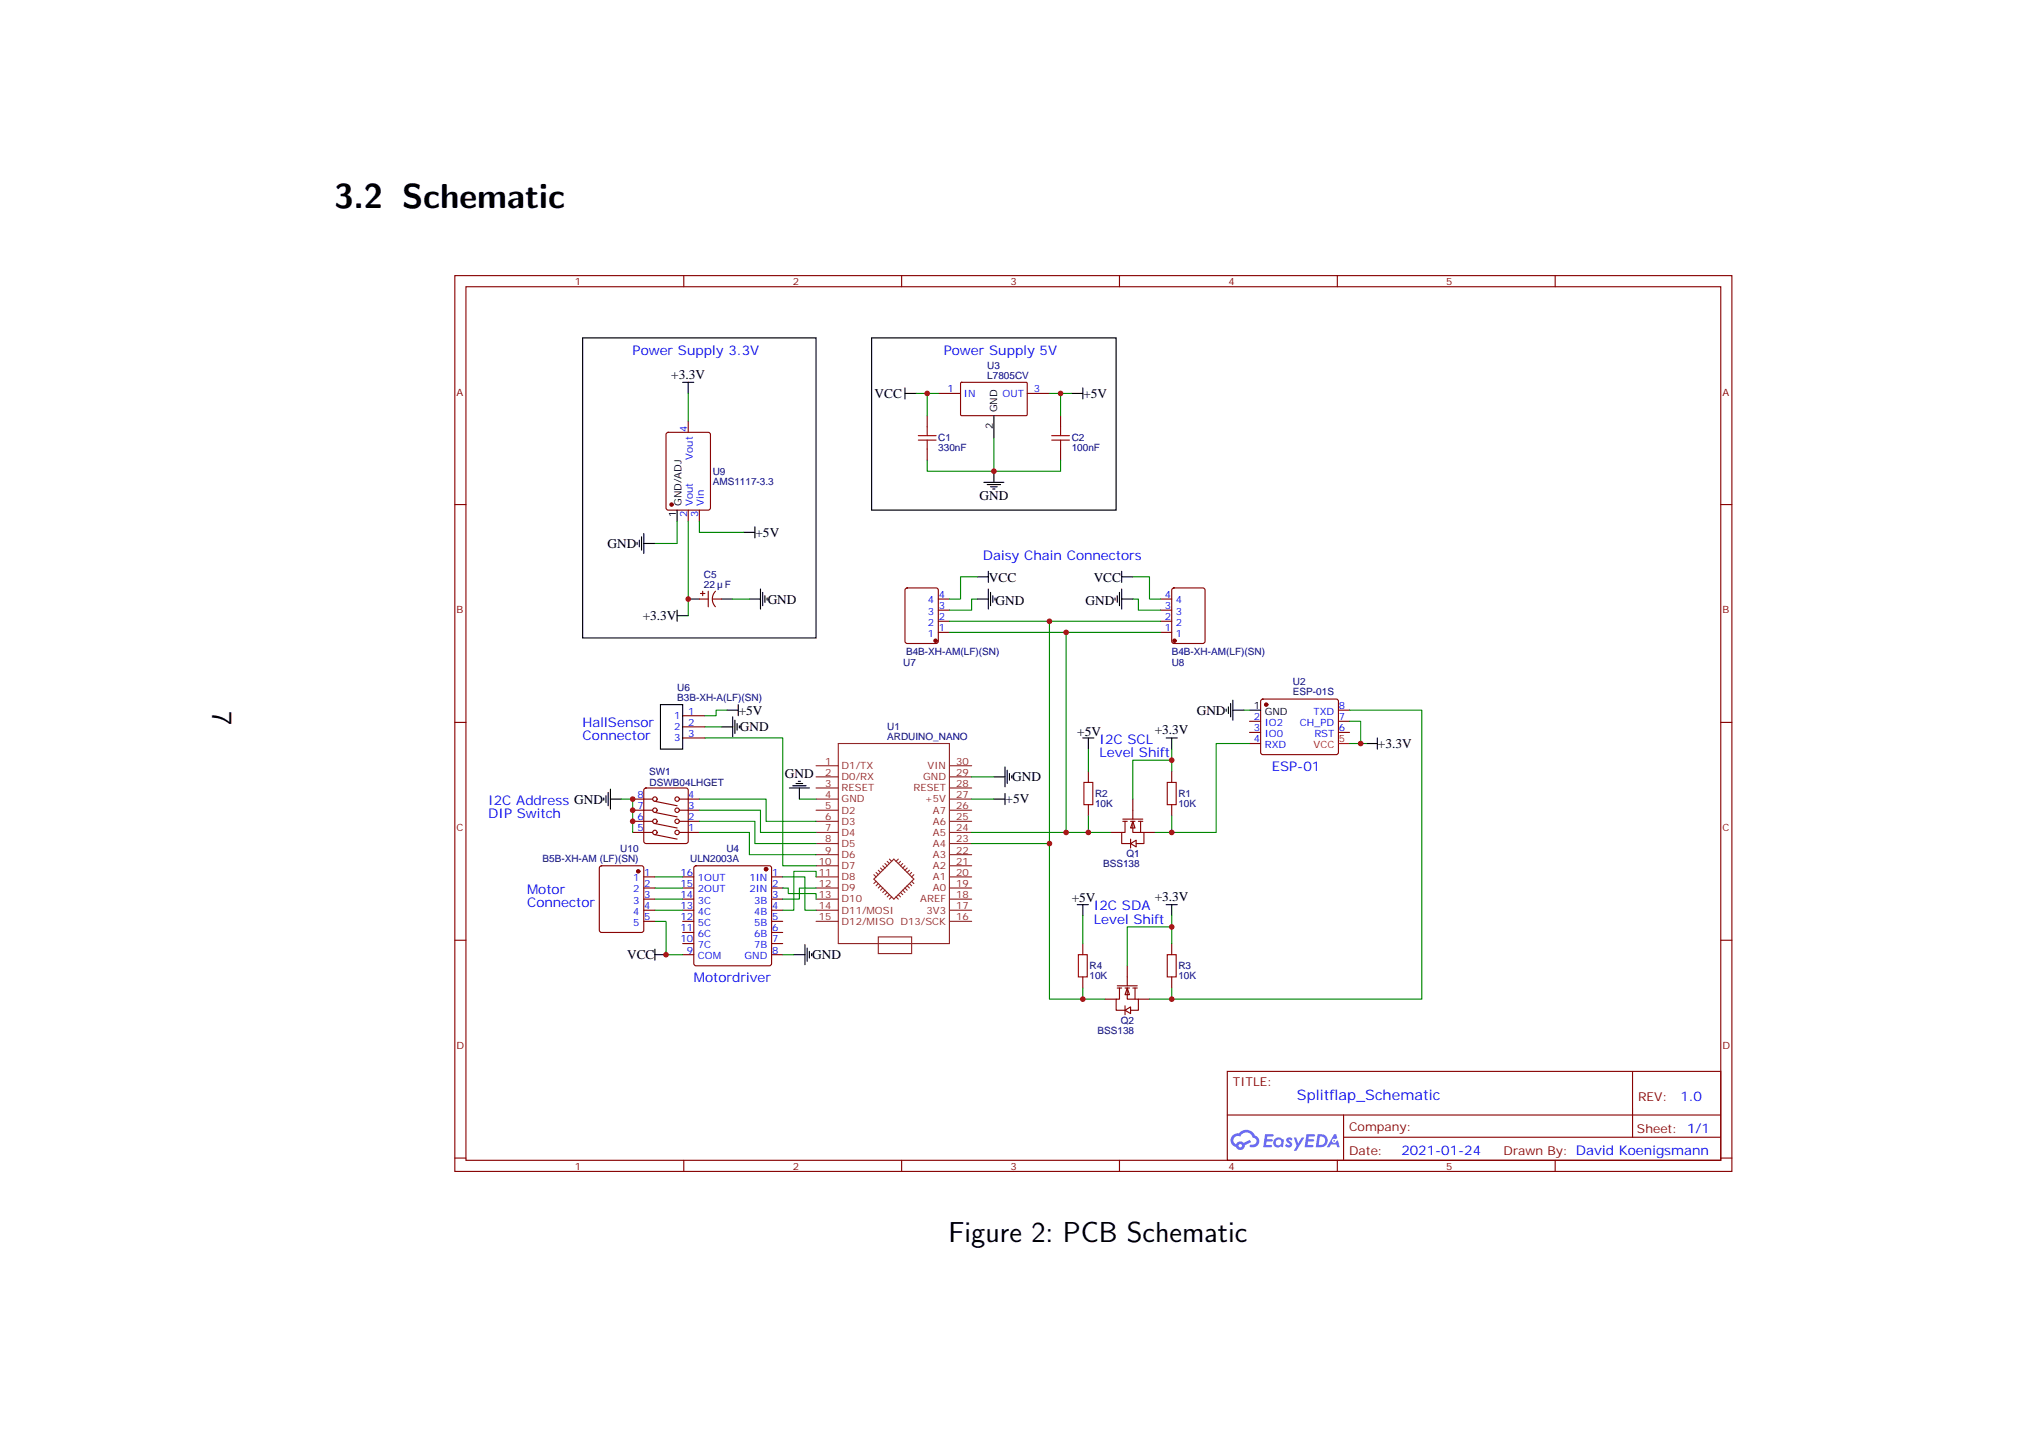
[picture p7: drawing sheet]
<svg xmlns="http://www.w3.org/2000/svg" width="297mm" height="210mm" viewBox="0 0 297 210" stroke-linecap="round" stroke-linejoin="round" font-family="sans-serif">
<defs><g id="words">
<text font-size="5.1" x="48.9" y="30.5">3.2 Schematic</text>
<g font-size="4.2">
<text x="31.1" y="104" transform="rotate(90 31.1 104)">7</text>
<text x="138.7" y="181.6">Figure 2: PCB Schematic</text>
</g>
<text font-size="2.1" fill="#00f" x="189.6" y="160.8">Splitflap_Schematic</text>
<g font-size="2" fill="#00f">
<text x="92.5" y="51.8">Power Supply 3.3V</text>
<text x="138" y="51.8">Power Supply 5V</text>
<text x="143.7" y="81.9">Daisy Chain Connectors</text>
<text x="85.2" y="106.3">HallSensor</text>
<text x="85.2" y="108.2">Connector</text>
<text x="160.8" y="108.7">I2C SCL</text>
<text x="160.8" y="110.7">Level Shift</text>
<text x="186" y="112.8">ESP-01</text>
<text x="71.4" y="117.7">I2C Address GND</text>
<text x="71.4" y="119.6">DIP Switch</text>
<text x="77.1" y="130.7">Motor</text>
<text x="77.1" y="132.6">Connector</text>
<text x="160" y="133.1">I2C SDA</text>
<text x="160" y="135.1">Level Shift</text>
<text x="101.5" y="143.7">Motordriver</text>
<text x="245.7" y="160.9">1.0</text>
<text x="204.9" y="168.9">2021-01-24</text>
</g>
<g font-size="2">
<text x="98.2" y="55.4">+3.3V</text>
<text x="127.9" y="58.2">VCC</text>
<text x="158.4" y="58.2">+5V</text>
<text x="143.2" y="73.1">GND</text>
<text x="88.9" y="80.1">GND</text>
<text x="110.5" y="78.5">+5V</text>
<text x="112.3" y="88.3">GND</text>
<text x="144.6" y="85.2">VCC</text>
<text x="145.6" y="88.4">GND</text>
<text x="158.7" y="88.4">GND</text>
<text x="159.9" y="85.2">VCC</text>
<text x="94" y="90.7">+3.3V</text>
<text x="108" y="104.5">+5V</text>
<text x="108.2" y="107">GND</text>
<text x="157.5" y="107.6">+5V</text>
<text x="168.9" y="107.4">+3.3V</text>
<text x="175" y="104.5">GND</text>
<text x="114.8" y="113.7">GND</text>
<text x="201.5" y="109.4">+3.3V</text>
<text x="147" y="117.5">+5V</text>
<text x="148" y="114.3">GND</text>
<text x="156.7" y="132">+5V</text>
<text x="168.9" y="131.8">+3.3V</text>
<text x="91.7" y="140.3">VCC</text>
<text x="118.8" y="140.3">GND</text>
</g>
<g font-size="1.8" fill="#800">
<text x="180.3" y="158.8">TITLE:</text>
<text x="239.5" y="160.9">REV:</text>
<text x="197.3" y="165.3">Company:</text>
<text x="239.4" y="165.6">Sheet: 1/1</text>
<text x="197.3" y="168.9">Date:</text>
<text x="219.9" y="168.9">Drawn By: David Koenigsmann</text>
</g>
<g font-size="1.5" fill="#800">
<text x="84.1" y="41.7">1</text>
<text x="115.9" y="41.7">2</text>
<text x="147.8" y="41.7">3</text>
<text x="179.6" y="41.7">4</text>
<text x="211.5" y="41.7">5</text>
<text x="66.8" y="57.9">A</text>
<text x="251.9" y="57.9">A</text>
<text x="66.8" y="89.7">B</text>
<text x="251.9" y="89.7">B</text>
<text x="66.8" y="121.6">C</text>
<text x="251.9" y="121.6">C</text>
<text x="66.8" y="153.4">D</text>
<text x="251.9" y="153.4">D</text>
<text x="84.1" y="171.1">1</text>
<text x="115.9" y="171.1">2</text>
<text x="147.8" y="171.1">3</text>
<text x="179.6" y="171.1">4</text>
<text x="211.5" y="171.1">5</text>
</g>
<g font-size="1.5" fill="#000080">
<text x="144.4" y="53.9">U3</text>
<text x="144.4" y="55.4">L7805CV</text>
<text x="137.2" y="64.6">C1</text>
<text x="156.7" y="64.6">C2</text>
<text x="104.2" y="70.9">AMS1117-3.3</text>
<text x="104.2" y="69.4">U9</text>
<text x="137.2" y="66">330nF</text>
<text x="156.7" y="66">100nF</text>
<text x="102.9" y="86">22</text>
<text x="102.9" y="84.5">C5</text>
<text x="106" y="86">F</text>
<text x="132.5" y="95.7">B4B-XH-AM(LF)(SN)</text>
<text x="171.3" y="95.7">B4B-XH-AM(LF)(SN)</text>
<text x="99" y="101.1">U6</text>
<text x="132.1" y="97.4">U7</text>
<text x="171.3" y="97.4">U8</text>
<text x="189.1" y="101.7">ESP-01S</text>
<text x="189.1" y="100.2">U2</text>
<text x="99" y="102.6">B3B-XH-A(LF)(SN)</text>
<text x="129.7" y="106.8">U1</text>
<text x="94.9" y="113.3">SW1</text>
<text x="129.7" y="108.2">ARDUINO_NANO</text>
<text x="95" y="114.9">DSWB04LHGET</text>
<text x="160.1" y="118">10K</text>
<text x="160.1" y="116.6">R2</text>
<text x="172.3" y="118">10K</text>
<text x="172.3" y="116.6">R1</text>
<text x="90.7" y="124.6">U10</text>
<text x="106.2" y="124.6">U4</text>
<text x="164.7" y="125.4">Q1</text>
<text x="79.3" y="126">B5B-XH-AM (LF)(SN)</text>
<text x="100.9" y="126.1">ULN2003A</text>
<text x="161.3" y="126.8">BSS138</text>
<text x="159.3" y="143.2">10K</text>
<text x="159.3" y="141.8">R4</text>
<text x="172.3" y="143.2">10K</text>
<text x="172.3" y="141.8">R3</text>
<text x="163.9" y="149.8">Q2</text>
<text x="160.5" y="151.2">BSS138</text>
</g>
<g font-size="1.5" fill="#00f">
<text x="138.6" y="57.4">1</text>
<text x="141" y="58">IN</text>
<text x="146.6" y="58">OUT</text>
<text x="151.2" y="57.4">3</text>
<text x="100.5" y="63.1" transform="rotate(-90 100.5 63.1)">4</text>
<text x="101.3" y="67.2" transform="rotate(-90 101.3 67.2)">Vout</text>
<text x="100.5" y="75.6" transform="rotate(-90 100.5 75.6)">2</text>
<text x="101.3" y="74" transform="rotate(-90 101.3 74)">Vout</text>
<text x="102.1" y="75.6" transform="rotate(-90 102.1 75.6)">3</text>
<text x="102.9" y="74" transform="rotate(-90 102.9 74)">Vin</text>
<text x="135.7" y="89.9">3</text>
<text x="135.7" y="88.3">4</text>
<text x="137.3" y="89.1">3</text>
<text x="137.3" y="87.4">4</text>
<text x="170.3" y="89.1">3</text>
<text x="170.3" y="87.4">4</text>
<text x="171.9" y="89.9">3</text>
<text x="171.9" y="88.3">4</text>
<text x="135.7" y="93.1">1</text>
<text x="135.7" y="91.5">2</text>
<text x="137.3" y="92.3">1</text>
<text x="137.3" y="90.7">2</text>
<text x="170.3" y="92.3">1</text>
<text x="170.3" y="90.7">2</text>
<text x="171.9" y="93.1">1</text>
<text x="171.9" y="91.5">2</text>
<text x="98.6" y="105.2">1</text>
<text x="98.6" y="106.8">2</text>
<text x="100.6" y="104.5">1</text>
<text x="100.6" y="106.1">2</text>
<text x="100.6" y="107.8">3</text>
<text x="183.3" y="105.3">2</text>
<text x="183.3" y="106.9">3</text>
<text x="184.9" y="106.1">IO2</text>
<text x="184.9" y="107.8">IO0</text>
<text x="190.1" y="106.1">CH_PD</text>
<text x="192.1" y="104.5">TXD</text>
<text x="192.2" y="107.8">RST</text>
<text x="195.8" y="106.9">6</text>
<text x="195.8" y="105.3">7</text>
<text x="195.8" y="103.7">8</text>
<text x="98.6" y="108.4">3</text>
<text x="183.3" y="108.6">4</text>
<text x="184.9" y="109.4">RXD</text>
<text x="93.2" y="119.9">6</text>
<text x="93.2" y="118.3">7</text>
<text x="93.2" y="116.7">8</text>
<text x="100.6" y="119.9">2</text>
<text x="100.6" y="118.3">3</text>
<text x="100.6" y="116.7">4</text>
<text x="93.2" y="121.6">5</text>
<text x="100.6" y="121.6">1</text>
<text x="92.6" y="128.9">1</text>
<text x="92.6" y="130.5">2</text>
<text x="94.2" y="128.1">1</text>
<text x="94.2" y="129.7">2</text>
<text x="94.2" y="131.3">3</text>
<text x="99.5" y="131.3">14</text>
<text x="99.5" y="129.7">15</text>
<text x="99.5" y="128.1">16</text>
<text x="102.1" y="130.5">2OUT</text>
<text x="102.1" y="128.9">1OUT</text>
<text x="109.6" y="128.9">1IN</text>
<text x="109.6" y="130.5">2IN</text>
<text x="112.9" y="128.1">1</text>
<text x="112.9" y="129.7">2</text>
<text x="112.9" y="131.3">3</text>
<text x="92.6" y="132.1">3</text>
<text x="92.6" y="133.8">4</text>
<text x="92.6" y="135.4">5</text>
<text x="94.2" y="133">4</text>
<text x="94.2" y="134.6">5</text>
<text x="99.5" y="137.8">10</text>
<text x="99.5" y="136.2">11</text>
<text x="99.5" y="134.6">12</text>
<text x="99.5" y="133">13</text>
<text x="102.1" y="137">6C</text>
<text x="102.1" y="135.4">5C</text>
<text x="102.1" y="133.8">4C</text>
<text x="102.1" y="132.1">3C</text>
<text x="110.3" y="132.1">3B</text>
<text x="110.3" y="133.8">4B</text>
<text x="110.3" y="135.4">5B</text>
<text x="110.3" y="137">6B</text>
<text x="112.9" y="133">4</text>
<text x="112.9" y="134.6">5</text>
<text x="112.9" y="136.2">6</text>
<text x="112.9" y="137.8">7</text>
<text x="100.4" y="139.5">9</text>
<text x="102.1" y="140.3">COM</text>
<text x="102.1" y="138.6">7C</text>
<text x="108.9" y="140.3">GND</text>
<text x="110.3" y="138.6">7B</text>
<text x="112.9" y="139.5">8</text>
</g>
<g font-size="1.5">
<text x="145.2" y="62.7" transform="rotate(-90 145.2 62.7)">2</text>
<text x="145.8" y="60.3" transform="rotate(-90 145.8 60.3)">GND</text>
<text x="98.9" y="75.6" transform="rotate(-90 98.9 75.6)">1</text>
<text x="99.7" y="74" transform="rotate(-90 99.7 74)">GND/ADJ</text>
<text x="183.3" y="103.7">1</text>
<text x="184.9" y="104.5">GND</text>
</g>
<g font-size="1.5" fill="#8d2323">
<text x="120.7" y="113.4">2</text>
<text x="120.7" y="111.8">1</text>
<text x="123.1" y="112.5">D1/TX</text>
<text x="135.6" y="112.5">VIN</text>
<text x="139.8" y="111.8">30</text>
<text x="139.8" y="113.4">29</text>
<text x="120.7" y="119.9">6</text>
<text x="120.7" y="118.3">5</text>
<text x="120.7" y="116.7">4</text>
<text x="120.7" y="115.1">3</text>
<text x="123.1" y="119">D2</text>
<text x="123.1" y="117.3">GND</text>
<text x="123.1" y="115.7">RESET</text>
<text x="123.1" y="114.1">D0/RX</text>
<text x="133.6" y="115.7">RESET</text>
<text x="135" y="114.1">GND</text>
<text x="135.2" y="117.3">+5V</text>
<text x="136.4" y="119">A7</text>
<text x="139.8" y="115.1">28</text>
<text x="139.8" y="116.7">27</text>
<text x="139.8" y="118.3">26</text>
<text x="139.8" y="119.9">25</text>
<text x="120.7" y="124.8">9</text>
<text x="120.7" y="123.2">8</text>
<text x="120.7" y="121.6">7</text>
<text x="123.1" y="125.5">D6</text>
<text x="123.1" y="123.8">D5</text>
<text x="123.1" y="122.2">D4</text>
<text x="123.1" y="120.6">D3</text>
<text x="136.4" y="120.6">A6</text>
<text x="136.4" y="122.2">A5</text>
<text x="136.4" y="123.8">A4</text>
<text x="136.4" y="125.5">A3</text>
<text x="139.8" y="121.6">24</text>
<text x="139.8" y="123.2">23</text>
<text x="139.8" y="124.8">22</text>
<text x="119.8" y="131.3">13</text>
<text x="119.8" y="129.7">12</text>
<text x="119.8" y="128.1">11</text>
<text x="119.8" y="126.4">10</text>
<text x="123.1" y="132">D10</text>
<text x="123.1" y="130.3">D9</text>
<text x="123.1" y="128.7">D8</text>
<text x="123.1" y="127.1">D7</text>
<text x="134.6" y="132">AREF</text>
<text x="136.4" y="127.1">A2</text>
<text x="136.4" y="128.7">A1</text>
<text x="136.4" y="130.3">A0</text>
<text x="139.8" y="126.4">21</text>
<text x="139.8" y="128.1">20</text>
<text x="139.8" y="129.7">19</text>
<text x="139.8" y="131.3">18</text>
<text x="119.8" y="133">14</text>
<text x="119.8" y="134.6">15</text>
<text x="123.1" y="133.6">D11/MOSI</text>
<text x="123.1" y="135.2">D12/MISO D13/SCK</text>
<text x="135.5" y="133.6">3V3</text>
<text x="139.8" y="133">17</text>
<text x="139.8" y="134.6">16</text>
</g>
<g font-size="1.5" fill="#f00">
<text x="192.1" y="109.4">VCC</text>
<text x="195.8" y="108.6">5</text>
</g>
</g></defs>
<g fill="none" stroke="#870000" stroke-width=".16">
<path d="M66.5 40.3h186.8v131h-186.8zM68.1 41.9h183.5v127.8h-183.5zM100 40.3v1.6M131.8 40.3v1.6M163.7 40.3v1.6M195.6 40.3v1.6M227.4 40.3v1.6M66.5 73.8h1.6M251.6 73.8h1.7M66.5 105.6h1.6M251.6 105.6h1.7M66.5 137.5h1.6"/>
<path d="M251.6 137.5h1.7M179.5 156.7h72.1v13h-72.1zM238.7 156.7v9.6M66.5 169.4h1.6M100 169.7v1.6M131.8 169.7v1.6M163.7 169.7v1.6M179.5 163.1h72.1M195.6 169.7v1.6M196.5 166.3h55.1M196.5 163.1v6.5M227.4 169.7v1.6"/>
<path d="M251.6 169.4h1.7"/>
</g>
<g fill="#5487ff">
<path d="M188.2 166.4l.4-.1 .2 .1 .2 .2-.2 .2a.22 .22 0 0 0-.1-.2 .22 .22 0 0 0-.3 .1v.1a.67 .67 0 0 1 .4 .9l-.5 .1-.4-.3 .2-.2 .4 .2 .1-.2a.81 .81 0 0 1-.5-.7z"/>
<path d="M185 165.9h1.2l.1 .1-.2 .2h-.8v.4h.7l.1 .2-.2 .1h-.7l-.1 .5h.7l.2 .1v.2l-1.3 .1z"/>
<path d="M191.1 165.9h1.2v.1l-.2 .2h-.7l-.1 .4h.7l.2 .2-.2 .1h-.7l-.1 .5h.7l.1 .1v.2l-1.2 .1z"/>
<path d="M195.1 165.9h.3l.2 .5-.3 .2a.32 .32 0 0 0-.5 .1 .32 .32 0 0 0 .2 .5 .32 .32 0 0 0 .4-.3l.2-.1 .3 1h-.4l-.1-.4h-.8l-.2 .4h-.4z"/>
<path d="M189.2 166.4h.4l.2 .8 .5-.8h.4l-1.1 1.9h-.4l.4-.7z"/>
<path d="M192.7 165.9l-.3 1.9h.6a.97 .97 0 0 0 1.2-1 .97 .97 0 0 0-1.2-.9zM193 166.2a.66 .66 0 0 1 .8 .7 .66 .66 0 0 1-1 .5z"/>
<path d="M186.4 166.6a.71 .71 0 0 0-.1 1 .71 .71 0 0 0 1 .1l.3 .1 .1-1.1-.2-.1a.67 .67 0 0 0-1.1 0zM186.5 167.1a.45 .45 0 0 1 .9 0 .45 .45 0 0 1-.9 0z"/>
<path d="M180.3 166a1.01 1.01 0 0 0 .4 1.7 .66 .66 0 0 0 .8 .5 .66 .66 0 0 0 .5-.7l1-.5-.2-.3-.9 .4a.68 .68 0 0 0-1.1 .2 .64 .64 0 0 1-.4-.9 .64 .64 0 0 1 1-.2 .98 .98 0 0 1 1-.6 .98 .98 0 0 1 .8 .8 .52 .52 0 0 1 .5 .7 .52 .52 0 0 1-.7 .3h-.2v.3a.91 .91 0 0 0 1.2-.4 .91 .91 0 0 0-.5-1.3 1.45 1.45 0 0 0-2.4-.3l-.4 .1zM181.1 167.6a.25 .25 0 0 1 .5 0 .25 .25 0 0 1-.5 0z"/>
<circle cx="195.1" cy="166.8" r=".12"/>
</g>
<g fill="none" stroke="#870000" stroke-width=".16">
<path d="M137.2 57.5h3.3M140.5 56h9.7v4.7h-9.7zM150.2 57.5h3.3M99.8 128.2h1.7M99.8 129.9h1.7M99.8 131.5h1.7M99.8 133.1h1.7M99.8 134.7h1.7M99.8 136.4h1.7M99.8 138h1.7M99.8 139.6h1.7M101.5 126.8l.3-.2h10.7l.3 .2v14.1l-.1 .3h-10.9l-.3-.1z"/>
<path d="M112.8 128.2h1.7M112.8 129.9h1.7M112.8 131.5h1.7M112.8 133.1h1.7M112.8 134.7h1.7M112.8 136.4h1.7M112.8 138h1.7M112.8 139.6h1.7"/>
</g>
<g fill="none" stroke="#000" stroke-width=".16">
<path d="M132.3 57.5h1.7M132.3 56.7v1.6M156.7 57.5h1.6M158.3 56.7v1.6M143.9 70.5h2.9M144.4 70.9h1.9M144.9 71.2h.9M145.2 71.5h.3M145.3 60.8v3.2M145.3 68.9v1.6M115.4 115.2h3M115.9 114.9h2"/>
<path d="M116.4 114.6h1M116.7 114.3h.4M116.9 115.2v1.7M145.3 113.6h1.7M145.3 116.9h1.7M147 112.1v3M147 116v1.7M147.3 112.6v2M147.6 113.1v1M147.9 113.4v.4M95.8 139.6h1.6M95.8 138.8v1.6"/>
<path d="M116.1 139.6h1.6M117.7 138.2v2.9M118 138.6v2M118.4 139.1v1M118.7 139.5v.3"/>
</g>
<g fill="none" stroke="#8c2424" stroke-width=".16">
<path d="M119.3 118.5h3.3M119.3 116.9h3.3M119.3 115.2h3.3M119.3 113.6h3.3M119.3 112h3.3M122.6 108.7h16.2v29.3h-16.2zM138.8 118.5h3.3M138.8 116.9h3.3M138.8 115.2h3.3M138.8 113.6h3.3M138.8 112h3.3M119.3 133.1h3.3"/>
<path d="M119.3 131.5h3.3M119.3 129.9h3.3M119.3 128.2h3.3M119.3 126.6h3.3M119.3 125h3.3M119.3 123.4h3.3M119.3 121.7h3.3M119.3 120.1h3.3M119.3 134.7h3.3M127.8 127.9l.3 .3M128.1 127.6l.3 .3M128.1 128.9l-.3 .3"/>
<path d="M128.4 137h4.9v2.5h-4.9zM128.4 127.3l.4 .3M128.4 129.2l-.3 .3M128.8 126.9l.3 .4M128.8 129.5l-.4 .4M129.1 126.6l.3 .3M129.1 129.9l-.3 .3M129.4 130.2l-.3 .3M129.4 126.3l.3 .3M129.7 126l.4 .3M129.7 130.5l-.3 .3M130.1 130.8l-.4 .4"/>
<path d="M130.1 125.6l.3 .4M130.4 131.2l-.3 .3M130.7 125.6l2.9 3-2.9 2.9-2.9-2.9zM131 131.2l.4 .3M131.4 130.8l.3 .4M131.4 125.6l-.4 .4M131.7 130.5l.3 .3M131.7 126l-.3 .3M132 130.2l.3 .3M132 126.3l-.3 .3M132.3 129.9l.4 .3M132.3 126.6l-.3 .3"/>
<path d="M132.7 129.5l.3 .4M132.7 126.9l-.4 .4M133 129.2l.3 .3M133 127.3l-.3 .3M133.3 128.9l.3 .3M133.3 127.6l-.3 .3M133.6 127.9l-.3 .3M138.8 133.1h3.3M138.8 131.5h3.3M138.8 129.9h3.3M138.8 128.2h3.3M138.8 126.6h3.3"/>
<path d="M138.8 125h3.3M138.8 123.4h3.3M138.8 121.7h3.3M138.8 120.1h3.3M138.8 134.7h3.3"/>
</g>
<path d="M134 57.5h3.2M153.5 57.5h3.2M145.3 64v4.9h-9.7v-1.6M142.1 113.6h3.2M142.1 116.9h3.2M95.8 134.7h1.6v4.9h2.4M95.8 128.2h4M95.8 129.9h4M95.8 131.5h4M95.8 133.1h4M114.5 139.6h1.6" fill="none" stroke="#008700" stroke-width=".16"/>
<circle cx="112" cy="127.1" r=".24" fill="#870000" stroke="#870000" stroke-width=".16"/>
<g fill="#fff" stroke="#870000" stroke-width=".16">
<path d="M165.7 120.1l.3 1h-.7z"/>
<path d="M165.3 123.4l.8-.5v.9z"/>
</g>
<path d="M164.2 119.8h2.9M165.7 116.9v2.9M162.4 121.7h1.6M164.2 120.1h.6M164.5 120.1v1.6h-.5v1.7h1.3M165.3 122.7v1.3M165.3 120.1h.7M165.7 120.1v1.6h1.6v1.7h-1.2M166.5 120.1h.6M166.8 120.1v1.6M167.3 121.7h1.6" fill="none" stroke="#870000" stroke-width=".16"/>
<g fill="#fff" stroke="#870000" stroke-width=".16">
<path d="M164.8 144.5l.4 1h-.7z"/>
<path d="M164.5 147.7l.8-.4v.9z"/>
</g>
<g fill="none" stroke="#870000" stroke-width=".16">
<path d="M97.4 63.4l.3-.2h5.9l.2 .2 .1 10.9-.2 .3h-6l-.3-.2zM100.6 61.6v1.6M100.6 74.6v1.6M102.3 74.6v1.6M135.6 60.8v1.6M135.6 65.7v1.6M155.1 60.8v1.6M155.1 65.7v1.6M102.3 87.6h1.3M102.4 86.8h.7M102.8 86.5v.6M103.6 86.5v2.2"/>
<path d="M104.2 87.6h1.3M104.6 86.5a1.63 1.63 0 0 0 0 2.2M132.4 86.1l.3-.1h4.2l.3 .1v7.7l-.2 .3h-4.3l-.3-.2zM137.2 92.5h1.6M137.2 90.9h1.6M137.2 89.2h1.6M137.2 87.6h1.6M169.7 92.5h1.6M169.7 90.9h1.6M169.7 89.2h1.6M169.7 87.6h1.6M171.4 86.1l.3-.1h4.2l.3 .1v7.7l-.2 .3h-4.3l-.3-.2z"/>
<path d="M92.5 116.9h2.9M92.5 118.5h2.9M94.2 115.4l.3-.2h5.8l.3 .2v7.6l-.1 .3-6 .1-.3-.2zM95.8 117.2l3.2 .6M95.8 118.8l3.2 .7M99.3 116.9h3M99.3 118.5h3M99.8 104.7h3.3M99.8 106.3h3.3M99.8 107.9h3.3M159.2 112.8v1.6M159.2 117.7v1.6"/>
<path d="M171.3 112.8v1.6M171.3 117.7v1.6M182.7 105.5h1.6M182.7 107.1h1.6M182.7 108.7h1.6M184.4 102.4l.3-.2 10.9 .1 .1 .3v7.6l-.3 .2-10.9-.1-.2-.3zM195.7 105.5h1.6M195.7 107.1h1.6M195.7 103.9h1.6M87.7 126.8l.3-.2h5.8l.3 .2v9.2l-.1 .3-6 .1-.3-.2zM92.5 120.1h2.9M92.5 121.7h2.9"/>
<path d="M94.1 128.2h1.7M94.1 129.9h1.7M94.1 131.5h1.7M94.1 133.1h1.7M94.1 134.7h1.7M95.8 120.4l3.2 .7M95.8 122.1l3.2 .6M99.3 120.1h3M99.3 121.7h3M158.3 138v1.6M171.3 138v1.6M158.3 142.9v1.6"/>
<path d="M161.6 146.1h1.6M163.4 144.2h2.9M163.4 144.5h.6M163.7 144.5v1.6h-.5v1.6h1.3M164.5 147.1v1.3M164.5 144.5h.7M164.8 144.5v1.6h1.7v1.6h-1.2M164.8 141.2v3M165.7 144.5h.6M166 144.5v1.6M166.5 146.1h1.6M171.3 142.9v1.6"/>
<circle cx="95.8" cy="116.9" r=".32"/>
<circle cx="95.8" cy="118.5" r=".32"/>
<circle cx="99" cy="118.5" r=".32"/>
<circle cx="99" cy="116.9" r=".32"/>
<circle cx="95.8" cy="121.7" r=".32"/>
<circle cx="95.8" cy="120.1" r=".32"/>
<circle cx="99" cy="120.1" r=".32"/>
<circle cx="99" cy="121.7" r=".32"/>
</g>
<g fill="#870000" stroke="#870000" stroke-width=".16">
<circle cx="185.2" cy="103" r=".24"/>
<circle cx="93.3" cy="127.4" r=".24"/>
<circle cx="136.8" cy="93.7" r=".24"/>
<circle cx="171.8" cy="93.7" r=".24"/>
<circle cx="98.2" cy="73.8" r=".24"/>
</g>
<g fill="none" stroke="#000" stroke-width=".16">
<path d="M85.2 49.4h34.1v43.9h-34.1zM99.8 55.9h1.7M100.6 55.9v1.6M127.5 49.4h35.7v25.2h-35.7zM93.2 79.3v.3M93.5 79v1M93.8 78.5v2M94.1 79.5h1.7M94.1 78v2.9M99 74.6v1.6M108.8 77.9h1.6M110.4 77v1.7"/>
<path d="M99 89.2v1.7M99 90h1.6M100.6 87.6h1.7M105.5 87.6h1.6M109.6 87.6h1.6M111.2 86.1v3M111.5 86.6v2M111.9 87.1v1M112.2 87.4v.4M142.9 87.6h1.6M142.9 84.4h1.6M144.5 83.5v1.7"/>
<path d="M144.5 86.1v3M144.9 86.6v2M145.2 87.1v1M145.5 87.4v.4M163.1 87.4v.4M163.4 87.1v1M163.7 86.6v2M164 87.6h1.7M164 83.5v1.7M164 86.1v3M164 84.4h1.7M88.3 116.7v.3"/>
<path d="M88.6 116.4v.9M88.9 115.9v1.9M89.3 116.9h1.6M89.3 115.4v2.9M96.6 103h3.2v6.5h-3.2zM105.5 106.3h1.6M106.3 103.9h1.7M107.1 104.8v3M107.5 105.3v2M107.8 105.8v1M108 103v1.7M108.1 106.1v.4"/>
<path d="M158.3 107.9h1.7M159.2 107.9v1.6M170.5 107.9h1.7M171.3 107.9v1.6M179.3 103.7v.3M179.6 103.4v.9M180 102.9v1.9M180.3 103.9h1.6M180.3 102.4v2.9M182.7 103.9h1.6M199.8 108.7h1.6M201.4 107.9v1.6"/>
<path d="M157.5 132.3h1.7M158.3 132.3v1.6M170.5 132.3h1.7M171.3 132.3v1.6"/>
</g>
<path d="M195.7 108.7h1.6" fill="none" stroke="#f00" stroke-width=".16"/>
<g fill="none" stroke="#008700" stroke-width=".16">
<path d="M100.6 57.5v4.1M135.6 57.5v3.3M155.1 57.5v3.3M99 76.2v3.3h-3.2M100.6 76.2v13.8M102.3 76.2v1.7h6.5M155.1 67.3v1.6h-9.8M107.1 87.6h2.5M138.8 90.9h30.9M138.8 92.5h30.9M142.9 87.6h-.8v1.6h-3.3M142.9 84.4h-2.4v3.2h-1.7"/>
<path d="M153.5 90.9v32.5M155.9 92.5v29.2M165.7 87.6h.8v1.6h3.2M165.7 84.4h2.4v3.2h1.6M90.9 116.9h1.6v4.8M102.3 118.5h8.9v3.2h8.1M102.3 116.9h9.7v3.2h7.3M103.1 107.9h11.4v18.7h4.8M103.1 106.3h2.4M106.3 103.9h-1.6v.8h-1.6M116.9 116.9h2.4M159.2 119.3v2.4h3.2"/>
<path d="M159.2 109.5v3.3M171.3 111.2h-5.6v5.7M171.3 109.5v3.3M171.3 119.3v2.4M181.9 103.9h.8M182.7 108.7h-4.9v13h-8.9M197.3 103.9h10.6v42.2h-36.6M197.3 105.5h1.7v3.2M197.3 108.7h2.5M102.3 121.7h7.3v3.3h9.7M102.3 120.1h8.1v3.3h8.9M114.5 128.2h3.2v4.9h1.6"/>
<path d="M114.5 129.9h.8v.8h4v.8M119.3 128.2v-.8h-3.2v5.7h-1.6M119.3 129.9h-2.4v1.6h-2.4M142.1 123.4h11.4v22.7h4.8M142.1 121.7h17.1M158.3 133.9v4.1M171.3 135.6h-6.5v5.6M171.3 133.9v4.1M158.3 144.5v1.6h3.3M171.3 144.5v1.6h-3.2"/>
</g>
<path d="M134.3 63.7h2.6M134.3 64.4h2.6M135.6 62.4v1.3M135.6 64.4v1.3M153.8 63.7h2.6M153.8 64.4h2.6M155.1 62.4v1.3M155.1 64.4v1.3M158.5 114.4h1.3v3.3h-1.3zM170.7 114.4h1.3v3.3h-1.3zM157.7 139.6h1.3v3.3h-1.3zM170.7 139.6h1.3v3.3h-1.3z" fill="none" stroke="#a10000" stroke-width=".16"/>
<g fill="#c00">
<circle cx="97.4" cy="139.6" r=".41"/>
<circle cx="171.3" cy="121.7" r=".41"/>
<circle cx="171.3" cy="111.2" r=".41"/>
<circle cx="159.2" cy="121.7" r=".41"/>
<circle cx="171.3" cy="135.6" r=".41"/>
<circle cx="158.3" cy="146.1" r=".41"/>
<circle cx="171.3" cy="146.1" r=".41"/>
<circle cx="155.9" cy="92.5" r=".41"/>
<circle cx="155.9" cy="121.7" r=".41"/>
<circle cx="153.5" cy="90.9" r=".41"/>
<circle cx="199" cy="108.7" r=".41"/>
<circle cx="135.6" cy="57.5" r=".41"/>
<circle cx="145.3" cy="68.9" r=".41"/>
<circle cx="155.1" cy="57.5" r=".41"/>
<circle cx="100.6" cy="87.6" r=".41"/>
<circle cx="92.5" cy="116.9" r=".41"/>
<circle cx="92.5" cy="118.5" r=".41"/>
<circle cx="92.5" cy="120.1" r=".41"/>
<circle cx="153.5" cy="123.4" r=".41"/>
</g>
<use href="#words"/>
</svg>
